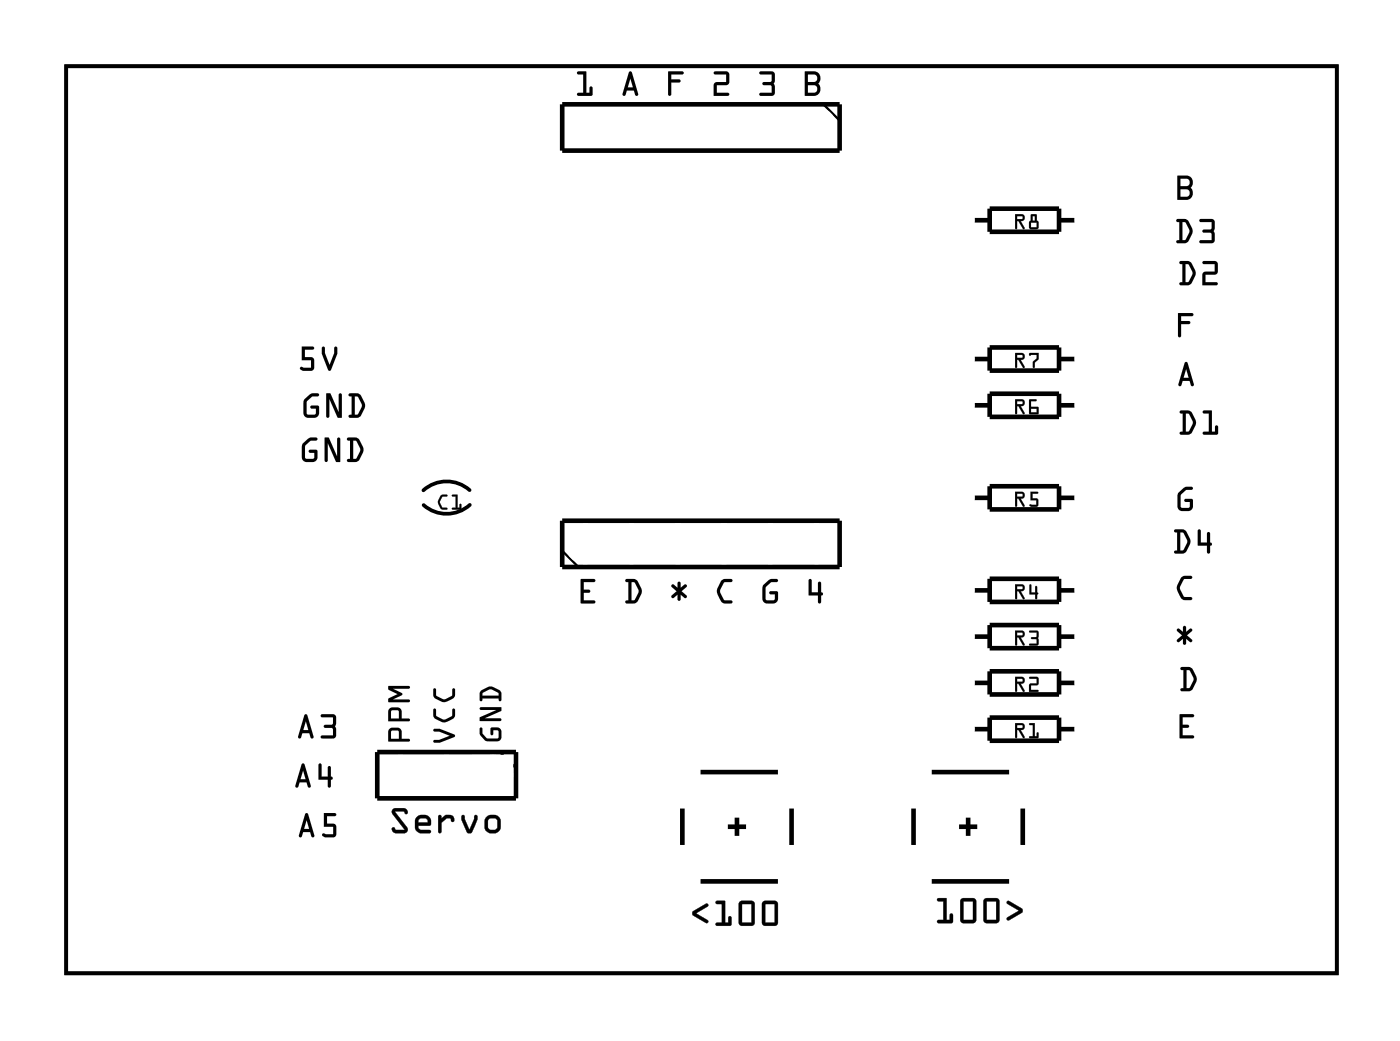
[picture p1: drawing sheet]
<svg xmlns="http://www.w3.org/2000/svg" width="77mm" height="57mm" viewBox="0 0 77 57" stroke-linecap="round" stroke-linejoin="round" font-family="sans-serif">
<path d="M3.6 3.6h69.8v49.8h-69.8zM25.8 26.9a1.9 1.9 0 0 0-2.5 0M25.8 27.7a1.9 1.9 0 0 1-2.5 0" fill="none" stroke="#000" stroke-width=".2"/>
<g fill="#000">
<path d="M64.7 17.2h.8l.1 .1-.1 .1h-.6v.2h.4l.1 .1-.1 .1h-.4v.6l-.1 .1-.1-.1zM65 31.6h.4l.1 .1-.1 .1h-.4l-.2 .5 .2 .5h.4l.1 .1a.63 .63 0 0 1-.7-.1 .63 .63 0 0 1-.1-.7zM64.7 34.5l.3 .2v-.3h.1h.1v.3l.2-.2h.1v.2l-.3 .2 .3 .2v.1l-.1 .1-.2-.2v.2l-.1 .1-.1-.1v-.2l-.3 .1v-.1l.2-.2-.2-.2zM64.8 27a.62 .62 0 0 1 .7-.3v.2h-.3l-.3 .3v.7h.4l.1-.3-.3-.1v-.1h.4a.56 .56 0 0 1-.1 .6 .61 .61 0 0 1-.7-.1v-.7zM64.8 39.2h.8l-.1 .2h-.5v.4h.2l.1 .1-.1 .1h-.2v.4h.5l.1 .1h-.8z"/>
<path d="M3.6 3.6h69.8v49.8h-69.8zM3.6 3.6v49.8h69.8v-49.8z"/>
<path d="M31.7 3.9v.2h.3v1h-.3v.1h.8v-.4h-.1v.3h-.2v-1.2zM34.6 4.3l.2 .5h-.3zM34.6 3.9l-.4 1.3h.1l.1-.2h.4l.2 .3 .1-.1-.4-1.2zM36.7 3.9v1.3l.1 .1 .1-.1v-.7h.4l.1-.1h-.1h-.4v-.3h.6l.1-.1-.1-.1zM39.2 3.9l.1 .2h.6v.4l-.6 .1-.1 .7 .8-.1v-.1h-.6v-.4l.6-.1v-.6zM41.7 3.9l.1 .2h.6v.4h-.4l-.1 .1 .1 .1h.4v.4h-.6l-.1 .1h.8v-1.2zM44.4 4.7h.4v.3l-.4 .1zM44.4 4.1h.4v.4h-.4zM44.2 3.9v1.4a.81 .81 0 0 0 .8-.2v-.4l-.1-.1 .2-.3a.35 .35 0 0 0-.4-.4z"/>
<path d="M31.7 3.9v.2h.3v1h-.3v.1h.8v-.4h-.1v.3h-.2v-1.2zM31.7 3.9h.5v1.2h.2v-.3h.1v.4h-.8v-.1h.3v-1h-.3zM34.6 4.3l.2 .5h-.3zM34.6 4.3l-.1 .5h.3zM34.6 3.9l-.4 1.3h.1l.1-.2h.4l.2 .3 .1-.1-.4-1.2zM34.6 3.9l.1 .1 .4 1.2-.1 .1-.2-.3h-.4l-.1 .2h-.1zM36.7 3.9v1.3l.1 .1 .1-.1v-.7h.4l.1-.1h-.1h-.4v-.3h.6l.1-.1-.1-.1zM36.7 3.9h.8l.1 .1-.1 .1h-.6v.3h.4h.1l-.1 .1h-.4v.7l-.1 .1-.1-.1zM39.2 3.9l.1 .2h.6v.4l-.6 .1-.1 .7 .8-.1v-.1h-.6v-.4l.6-.1v-.6zM39.2 3.9l.8 .1v.6l-.6 .1v.4h.6v.1l-.8 .1 .1-.7 .6-.1v-.4h-.6zM41.7 3.9l.1 .2h.6v.4h-.4l-.1 .1 .1 .1h.4v.4h-.6l-.1 .1h.8v-1.2zM41.7 3.9l.8 .1v1.2h-.8l.1-.1h.6v-.4h-.4l-.1-.1 .1-.1h.4v-.4h-.6zM44.4 4.7h.4v.3l-.4 .1zM44.4 4.7v.4l.4-.1v-.3zM44.4 4.1h.4v.4h-.4zM44.4 4.1v.4h.4v-.4zM44.2 3.9v1.4a.81 .81 0 0 0 .8-.2 .4 .4 0 0 0-.1-.5l.2-.3-.1-.3-.3-.1zM44.2 3.9h.5a.39 .39 0 0 1 .4 .3 .39 .39 0 0 1-.2 .4 .39 .39 0 0 1 .1 .4 .39 .39 0 0 1-.3 .3l-.5-.1z"/>
<path d="M55.9 19.5h.2l.1 .1h-.3zM55.8 19.4v.8l.1-.1v-.3l.4 .4-.2-.4 .1-.1v-.3zM56.5 19.4l.1 .1h.3v.2l-.2 .2 .1 .3v-.3l.3-.2v-.3z"/>
<path d="M55.9 19.5h.2l.1 .1-.3 .1zM55.9 19.5v.1h.3l-.1-.1zM55.8 19.4v.8l.1-.1v-.4l.4 .5-.2-.5h.1v-.3zM55.8 19.4h.4v.3l-.1 .1 .2 .4h-.1l-.3-.4v.3l-.1 .1zM56.5 19.4l.1 .1h.4v.2l-.3 .2 .1 .3v-.3l.2-.2 .1-.3zM56.5 19.4h.6v.3l-.3 .2v.3l-.1-.3 .2-.2v-.2h-.3z"/>
<path d="M55.9 11.9h.2l.1 .1h-.3zM55.8 11.8v.8l.1-.1v-.4l.4 .5-.2-.5h.1v-.3zM56.6 12.2h.3v.3h-.3zM56.7 11.9h.1v.2h-.1zM56.6 11.8v.3l-.1 .1 .1 .4h.4l.1-.4-.1-.1-.1-.3z"/>
<path d="M55.9 11.9h.2l.1 .1h-.3zM55.9 11.9v.1h.3l-.1-.1zM55.8 11.8v.8l.1-.1v-.4l.4 .5-.2-.5h.1v-.3zM55.8 11.8h.4v.3h-.1l.2 .5h-.1l-.3-.5v.4l-.1 .1zM56.6 12.2h.4v.3h-.4zM56.6 12.2v.3h.3v-.3zM56.7 11.9h.2v.2h-.2zM56.7 11.9v.2h.1v-.2zM56.6 11.8v.3l-.1 .1 .1 .3h.4v-.3v-.1l-.1-.3zM56.6 11.8h.3l.1 .3 .1 .1-.1 .4h-.4l-.1-.4 .1-.1z"/>
<path d="M64.7 17.2v1.2l.1 .1 .1-.1v-.6h.4l.1-.1-.1-.1h-.4v-.2h.6l.1-.1-.1-.1zM64.7 17.2h.8l.1 .1-.1 .1h-.6v.2h.4l.1 .1-.1 .1h-.4v.6l-.1 .1-.1-.1z"/>
<path d="M65 12.2h.1l.2 .5-.2 .5h-.1zM64.6 12v.2h.2v1l-.2 .1 .1 .1h.4a.7 .7 0 0 0 .4-.9 .7 .7 0 0 0-.8-.5zM65.9 12l.1 .2h.6l-.1 .4h-.4l-.1 .1 .1 .1h.4l.1 .4h-.6l-.1 .1h.8v-1.2z"/>
<path d="M65 12.2h.1l.2 .5-.2 .5h-.1zM65 12.2v1h.1l.2-.5-.2-.5zM64.6 12v.2h.2v1h-.1l-.1 .1 .5 .1 .2-.2a.7 .7 0 0 0 .1-.8 .7 .7 0 0 0-.7-.4zM64.6 12l.6 .1 .3 .4v.3l-.3 .5h-.6l.1-.1h.1v-1h-.2zM65.9 12l.1 .2h.6l-.1 .4h-.4l-.1 .1 .1 .1h.4l.1 .4h-.6l-.1 .1h.8v-1.2zM65.9 12l.8 .1v1.2h-.8l.1-.1h.6l-.1-.4h-.4l-.1-.1 .1-.1h.4l.1-.4h-.6z"/>
<path d="M64.8 10.4h.5v.4h-.5zM64.8 9.8l.5 .1v.3h-.5zM64.7 9.6v1.4a.8 .8 0 0 0 .8-.2v-.4l-.1-.1 .1-.3a.35 .35 0 0 0-.3-.4z"/>
<path d="M64.8 10.4h.5v.4h-.5zM64.8 10.4v.4l.5-.1v-.3zM64.8 9.8l.5 .1v.3h-.5zM64.8 9.8v.4h.5v-.3zM64.7 9.6v1.4a.8 .8 0 0 0 .8-.2 .39 .39 0 0 0-.1-.5l.1-.3-.1-.3-.2-.1zM64.7 9.6h.5a.38 .38 0 0 1 .3 .3 .38 .38 0 0 1-.1 .4 .39 .39 0 0 1 .1 .4 .39 .39 0 0 1-.3 .3h-.5z"/>
<path d="M65.1 14.5h.2l.2 .5-.3 .5h-.1zM64.8 14.4v.1h.2v1l-.2 .1 .1 .1h.3a.7 .7 0 0 0 .5-.9 .7 .7 0 0 0-.8-.5zM66.1 14.4v.1h.6v.4l-.6 .1-.1 .7 .9-.1-.1-.1h-.6v-.4l.6-.1v-.6z"/>
<path d="M65.1 14.5h.2l.2 .5-.3 .5h-.1zM65.1 14.5v1h.1l.3-.5-.2-.5zM64.8 14.4v.1h.2v1h-.2v.1l.4 .1 .3-.2a.7 .7 0 0 0 .1-.8 .7 .7 0 0 0-.7-.4zM64.8 14.4h.6l.2 .4 .1 .3-.3 .5h-.6v-.1h.2v-1h-.2zM66.1 14.4v.1h.6v.4l-.6 .1-.1 .7 .9-.1-.1-.1h-.6v-.4l.6-.1v-.6zM66.1 14.4h.7v.6l-.6 .1v.4h.6l.1 .1-.9 .1 .1-.7 .6-.1v-.4h-.6z"/>
<path d="M16.6 19v.8h.5v.4l-.5-.1-.1 .2 .2 .1 .5-.1 .1-.5-.2-.2h-.4v-.4h.5v-.2zM16.6 19h.6v.2h-.5v.4h.4l.2 .2-.1 .5-.5 .1-.2-.1 .1-.2 .5 .1v-.4h-.5zM17.7 19.1v.3l.3 .9h.2l.3-.9v-.3h-.1v.3l-.3 .6-.3-.6v-.3zM17.7 19l.2 .1v.3l.2 .6 .3-.6v-.4l.1 .1v.3l-.3 .9h-.2l-.3-.9z"/>
<path d="M16.6 19v.8h.5v.4l-.5-.1-.1 .2 .2 .1 .5-.1 .1-.5-.2-.2h-.4v-.4h.5v-.2zM17.7 19v.4l.3 .9h.2l.3-.9v-.3l-.1-.1v.4l-.3 .6-.2-.6v-.3z"/>
<path d="M16.7 24.3l-.1 .2v.7a.58 .58 0 0 0 .8 0v-.4v-.1h-.4v.1v.1h.3l-.1 .3h-.4v-.1v-.6l.3-.3h.3v-.2a.65 .65 0 0 0-.7 .3zM17.8 24l.1 1.3h.1v-1l.5 1.1h.2v-1.4l-.2 .1v1l-.4-1.1zM19.4 24.2h.2l.2 .5-.3 .5h-.1zM19.1 24v.2h.1v1l-.1 .1v.1h.4a.7 .7 0 0 0 .4-.9 .7 .7 0 0 0-.8-.5z"/>
<path d="M16.7 24.3l-.1 .2v.7a.58 .58 0 0 0 .8 0v-.4v-.1h-.4v.1l.3 .1-.1 .3h-.4v-.1v-.6l.3-.3h.3v-.2a.65 .65 0 0 0-.7 .3zM16.7 24.3l.3-.3h.4v.1v.1h-.3l-.3 .2v.8h.4l.1-.3-.3-.1v-.1h.4a.57 .57 0 0 1-.1 .6 .62 .62 0 0 1-.7-.1v-.7zM17.8 24l.1 1.3h.1v-1l.5 1 .2 .1v-1.4l-.2 .1v1l-.4-1.1zM17.8 24h.3l.4 1.1v-1l.2-.1v1.4l-.2-.1-.5-1v1h-.1zM19.4 24.2h.2l.2 .5-.3 .5h-.1zM19.4 24.2v1h.1l.3-.5-.2-.5zM19.1 24v.2h.1v1h-.1v.1l.4 .1 .3-.2a.71 .71 0 0 0 .1-.8 .71 .71 0 0 0-.8-.4zM19.1 24l.6 .1 .2 .4 .1 .3-.3 .5h-.6v-.1h.1v-1h-.1z"/>
<path d="M16.7 21.9v.2v.7a.58 .58 0 0 0 .8 0v-.4l-.1-.1h-.3h-.1l.1 .1h.3l-.1 .3-.4 .1-.1-.1v-.6l.3-.3 .4-.1-.1-.1a.65 .65 0 0 0-.7 .3zM17.9 21.6v1.3h.2v-1l.5 1h.2v-1.3l-.2 .1v.9l-.5-1zM19.5 21.8h.2l.2 .5-.3 .5h-.1zM19.2 21.6v.1l.1 .1v1l-.2 .1h.1h.4a.7 .7 0 0 0 .4-.8 .7 .7 0 0 0-.8-.5z"/>
<path d="M16.7 21.9v.2v.7a.58 .58 0 0 0 .8 0v-.4l-.1-.1h-.3h-.1l.4 .1-.1 .3-.4 .1-.1-.1v-.6l.3-.3 .4-.1-.1-.1a.65 .65 0 0 0-.7 .3zM16.7 21.9l.4-.3h.3l.1 .1-.1 .1h-.3l-.2 .2v.7h.4l.1-.3h-.3v-.1h.4a.57 .57 0 0 1-.1 .6 .62 .62 0 0 1-.7-.1v-.7zM17.9 21.6v1.3h.2v-1l.4 1h.3v-1.3l-.2 .1v.9l-.5-1zM17.9 21.6h.2l.5 1v-.9l.2-.1v1.3h-.3l-.4-1v1h-.2zM19.5 21.8h.2l.2 .5-.3 .5h-.1zM19.5 21.8v1h.1l.3-.5-.2-.5zM19.2 21.6v.1l.1 .1v1h-.1v.1h.4l.2-.1a.71 .71 0 0 0 .2-.8 .71 .71 0 0 0-.8-.4zM19.2 21.6h.5l.3 .5v.3l-.3 .5h-.5v-.1h.1v-1h-.1z"/>
<path d="M24.2 27.2a.43 .43 0 0 0-.1 .5 .43 .43 0 0 0 .5 .3l-.1-.1h-.2l-.1-.3 .1-.3 .3-.1zM24.8 27.2l.2 .1v.6h-.2v.1h.5v-.3l-.1 .2h-.1v-.7z"/>
<path d="M24.2 27.2l-.1 .4 .1 .3 .4 .1-.1-.1h-.2l-.1-.3 .1-.3h.2l.1-.1zM24.2 27.2h.4l-.3 .1-.1 .3 .1 .2 .3 .1a.36 .36 0 0 1-.5 0 .36 .36 0 0 1 0-.4zM24.8 27.2l.2 .1v.6h-.2v.1h.5v-.3l-.1 .2h-.1v-.7zM24.8 27.2h.3v.7h.1l.1-.2v.3h-.5v-.1h.2v-.6l-.2-.1z"/>
<path d="M31.9 31.8v1.3h.8l-.1-.1h-.5v-.5h.2h.1l-.1-.1h-.2v-.4h.5l.1-.2zM34.7 32h.2l.2 .5-.3 .5h-.1zM34.4 31.8v.1l.1 .1v1h-.2l.1 .1h.4a.7 .7 0 0 0 .4-.8 .7 .7 0 0 0-.8-.5zM36.9 32.1v.1l.3 .3-.3 .2v.1h.1l.2-.2v.3l.1 .1 .1-.1v-.3l.2 .2h.1v-.1l-.3-.2 .3-.3v-.1h-.1l-.2 .2v-.3l-.1-.1-.1 .1v.3l-.2-.2zM39.7 31.8a.76 .76 0 0 0 .1 1.3h.4v-.1l-.4-.1-.2-.5 .2-.4h.4v-.1v-.1zM42 32.1l-.1 .2v.7a.58 .58 0 0 0 .8 0v-.5h-.4v.1h.3l-.1 .3-.4 .1v-.1v-.6l.3-.3 .3-.1v-.1a.65 .65 0 0 0-.7 .3zM44.4 31.8v.9h.5v.3l.2 .1v-.4l.1-.1-.1-.1v-.5h-.2v.5h-.3v-.6z"/>
<path d="M31.9 31.8v1.3h.8l-.1-.1h-.5v-.5h.2h.1l-.1-.1h-.2v-.4h.5l.1-.2zM31.9 31.8h.8l-.1 .2h-.5v.4h.2l.1 .1h-.1h-.2v.5h.5l.1 .1h-.8zM34.7 32h.2l.2 .5-.3 .5h-.1zM34.7 32v1h.1l.3-.5-.2-.5zM34.4 31.8v.1l.1 .1v1h-.1v.1h.4l.2-.1a.71 .71 0 0 0 .2-.8 .71 .71 0 0 0-.8-.4zM34.4 31.8h.5l.3 .5v.2l-.3 .6h-.5v-.1h.1v-1l-.1-.1zM36.9 32.1v.1l.3 .3-.3 .2v.1l.3-.2v.3l.1 .1 .1-.1v-.3l.2 .2h.1v-.1l-.3-.2 .3-.3v-.1h-.1l-.2 .2v-.3l-.1-.1-.1 .1v.3zM36.9 32.1h.1l.2 .2v-.3l.1-.1 .1 .1v.3l.2-.2h.1v.1l-.3 .3 .3 .2v.1h-.1l-.2-.2v.3l-.1 .1-.1-.1v-.3l-.2 .2h-.1v-.1l.3-.2-.3-.3zM39.7 31.8l-.1 .1a.76 .76 0 0 0 0 1.1l.2 .1h.4v-.1l-.4-.1-.2-.4 .2-.5h.4v-.2zM39.7 31.8h.5v.1v.1h-.4l-.2 .5 .2 .4 .4 .1v.1a.63 .63 0 0 1-.6-.2 .63 .63 0 0 1-.2-.6zM42 32.1l-.1 .2v.7a.58 .58 0 0 0 .8 0v-.5h-.4l.3 .1-.1 .3-.4 .1v-.1v-.6l.3-.3 .3-.1v-.1a.65 .65 0 0 0-.7 .3zM42 32.1l.3-.3h.4v.1v.1h-.3l-.3 .2v.7h.4l.1-.3h-.3v-.1h.4a.57 .57 0 0 1-.1 .6 .62 .62 0 0 1-.7-.1v-.7zM44.4 31.8v.9h.5v.3l.2 .1v-.4l.1-.1-.1-.1v-.5h-.2v.5h-.3v-.6zM44.4 31.8l.2 .1v.6h.3v-.5h.2v.5l.1 .1-.1 .1v.4l-.2-.1v-.3h-.5z"/>
<path d="M55.9 39.8h.2l.1 .1-.3 .1zM55.8 39.7v.8h.1v-.4l.3 .4h.1l-.2-.4 .1-.1v-.3zM56.5 39.7v.1h.2v.6h-.2v.1h.5v-.3l-.1 .2h-.1v-.7z"/>
<path d="M55.9 39.8h.2l.1 .1-.3 .1zM55.9 39.8v.2l.3-.1-.1-.1zM55.8 39.7v.8h.1v-.4l.4 .4-.2-.4 .1-.1v-.3zM55.8 39.7h.4v.3l-.1 .1 .2 .4h-.1l-.3-.4v.4h-.1zM56.5 39.7v.1h.2v.6h-.2v.1h.5v-.3v.2h-.2v-.7zM56.5 39.7h.3v.7h.1l.1-.2v.3h-.5v-.1h.2v-.6h-.2z"/>
<path d="M55.9 37.3h.2l.1 .1h-.3zM55.8 37.2v.8l.1-.1v-.4l.4 .5-.2-.5h.1v-.3zM56.5 37.2l.1 .1h.3v.2h-.3l-.1 .5h.5v-.1h-.4v-.3h.4v-.4z"/>
<path d="M55.9 37.3h.2l.1 .1h-.3zM55.9 37.3v.1h.3l-.1-.1zM55.8 37.2v.8l.1-.1v-.4l.4 .5-.2-.5h.1v-.3zM55.8 37.2h.4v.3h-.1l.2 .5h-.1l-.3-.5v.4l-.1 .1zM56.5 37.2l.1 .1h.4v.2l-.4 .1-.1 .4h.5v-.1h-.4v-.3h.4v-.4zM56.5 37.2h.5v.4h-.4v.3h.4v.1h-.5l.1-.5h.3v-.2h-.3z"/>
<path d="M55.9 34.7h.2l.1 .1-.3 .1zM55.8 34.6v.8h.1v-.4l.3 .4h.1l-.2-.4 .1-.1v-.2zM56.5 34.6l.1 .1h.3v.3h-.3l.3 .1v.2h-.3l-.1 .1h.5v-.8z"/>
<path d="M55.9 34.7h.2l.1 .1-.3 .1zM55.9 34.7v.2l.3-.1-.1-.1zM55.8 34.6v.8h.1v-.4l.4 .4-.2-.4 .1-.1v-.2zM55.8 34.6l.4 .1v.3h-.1l.2 .4h-.1l-.3-.4v.4h-.1zM56.5 34.6l.1 .1h.4l-.1 .3h-.3l.3 .1 .1 .2h-.4l-.1 .1h.5v-.7zM56.5 34.6h.5v.8h-.5l.1-.1h.3v-.2l-.3-.1h.3v-.3h-.3z"/>
<path d="M55.9 32.2h.2l.1 .1h-.3zM55.8 32.1v.8l.1-.1v-.3l.4 .4-.2-.4 .1-.1v-.3zM56.6 32.1v.5h.3v.2l.1 .1v-.3v-.4h-.1v.3h-.2v-.4z"/>
<path d="M55.9 32.2h.2l.1 .1-.3 .1zM55.9 32.2v.1h.3l-.1-.1zM55.8 32.1v.8l.1-.1v-.4l.4 .5-.2-.5h.1v-.3zM55.8 32.1h.4v.3l-.1 .1 .2 .4h-.1l-.3-.4v.3l-.1 .1zM56.6 32.1v.5h.3v.2l.1 .1v-.3v-.4h-.1v.3h-.3v-.4zM56.6 32.1h.1v.4h.2v-.3h.1v.4v.3l-.1-.1v-.2h-.4z"/>
<path d="M55.9 27.1h.2l.1 .1-.3 .1zM55.8 27v.8h.1v-.4l.4 .4-.2-.4 .1-.1v-.3zM56.6 27v.5h.3v.2h-.3v.1h.4v-.3l-.1-.1h-.2v-.3h.3v-.1z"/>
<path d="M55.9 27.1h.2l.1 .1-.3 .1zM55.9 27.1v.2l.3-.1-.1-.1zM55.8 27v.8h.1v-.4l.4 .4-.2-.4 .1-.1v-.3zM55.8 27h.4v.3l-.1 .1 .2 .4h-.1l-.3-.4v.4h-.1zM56.6 27v.5h.3v.2h-.3v.1h.4v-.3l-.1-.1h-.2v-.3h.3v-.1zM56.6 27h.4v.1h-.3v.3h.2l.1 .1v.3h-.5l.1-.1h.3v-.2h-.3z"/>
<path d="M55.9 22h.2l.1 .1-.3 .1zM55.8 21.9v.8h.1v-.4l.4 .4-.2-.4 .1-.1v-.2zM56.6 22.4h.3v.2h-.3zM56.5 21.9v.8h.5v-.3l-.4-.1v-.3h.3v-.1z"/>
<path d="M55.9 22h.2l.1 .1-.3 .1zM55.9 22v.2l.3-.1-.1-.1zM55.8 21.9v.8h.1v-.4l.4 .4-.2-.4 .1-.1v-.2zM55.8 21.9l.4 .1v.3h-.1l.2 .4h-.1l-.3-.4v.4h-.1zM56.6 22.4h.4v.2h-.4zM56.6 22.4v.2h.3v-.2zM56.5 21.9v.8h.5v-.3l-.4-.1v-.3h.3v-.1zM56.5 21.9h.4v.1h-.3v.3h.4v.4h-.5z"/>
<path d="M65 31.6l-.1 .2a.75 .75 0 0 0 0 1l.2 .1h.3h.1l-.1-.1h-.4l-.2-.5 .2-.5h.4l.1-.2zM65 31.6h.4l.1 .1-.1 .1h-.4l-.2 .5 .2 .5h.4l.1 .1a.63 .63 0 0 1-.7-.1 .63 .63 0 0 1-.1-.7z"/>
<path d="M64.7 34.5v.2l.2 .2-.2 .2v.1l.3-.1v.2l.1 .1 .1-.1v-.2l.3 .1v-.1l-.3-.2 .3-.2v-.2l-.3 .2v-.3h-.1h-.1v.3zM64.7 34.5h.1l.2 .2v-.3h.1h.1v.3l.2-.2h.1v.2l-.3 .2 .3 .2v.1l-.1 .1-.2-.2v.2l-.1 .1-.1-.1v-.2l-.2 .2-.1-.1v-.1l.2-.2-.2-.2z"/>
<path d="M64.8 29.2l.2 .1 .2 .4-.3 .5h-.1zM64.5 29.1v.1h.2v1l-.2 .1 .1 .1h.3a.7 .7 0 0 0 .5-.8 .7 .7 0 0 0-.8-.5zM65.8 29.1v.9h.5v.3l.1 .1 .1-.4 .1-.1-.1-.1-.1-.6-.1 .1v.5h-.3v-.7z"/>
<path d="M64.8 29.2l.2 .1 .2 .4-.3 .5h-.1zM64.8 29.2v1h.1l.3-.5-.2-.4zM64.5 29.1v.1h.2v1h-.2v.2h.4l.3-.1a.7 .7 0 0 0 .1-.9 .7 .7 0 0 0-.7-.3zM64.5 29.1h.6l.3 .4v.3l-.3 .6h-.6v-.2h.2v-1h-.2zM65.8 29.1v.9h.5v.3l.1 .1 .1-.4 .1-.1-.1-.1-.1-.6-.1 .1v.5h-.3v-.7zM65.8 29.1h.2v.7h.3v-.5l.1-.1 .1 .6 .1 .1-.1 .1-.1 .4-.1-.1v-.3h-.5z"/>
<path d="M64.8 27l-.1 .2v.7a.57 .57 0 0 0 .8 0v-.4l-.1-.1h-.3v.1l.3 .1-.1 .3h-.4v-.7l.3-.3h.3v-.2l-.4 .1zM64.8 27a.62 .62 0 0 1 .7-.3v.2h-.3l-.3 .3v.7h.4l.1-.3-.3-.1v-.1h.4a.56 .56 0 0 1-.1 .6 .62 .62 0 0 1-.7-.1v-.7z"/>
<path d="M65.1 22.7l.2 .1 .2 .4-.2 .5h-.2zM64.8 22.6v.1h.2v1l-.2 .1 .1 .1h.4a.7 .7 0 0 0 .4-.9 .7 .7 0 0 0-.8-.5zM66.1 22.6v.1h.3v1h-.3v.1h.8v-.4h-.1l-.1 .3h-.1v-1.2z"/>
<path d="M65.1 22.7l.2 .1 .2 .4-.2 .5h-.2zM65.1 22.7v1h.2l.2-.5-.2-.4zM64.8 22.6v.1h.2v1h-.2v.1l.5 .1 .2-.2a.7 .7 0 0 0 .1-.8 .7 .7 0 0 0-.7-.4zM64.8 22.6h.6l.3 .4v.3l-.3 .5h-.6v-.1h.2v-1h-.2zM66.1 22.6v.1h.3v1h-.3v.1h.8v-.4h-.1l-.1 .3h-.1v-1.2zM66.1 22.6l.5-.1v1.2h.1l.1-.3h.1v.4h-.8v-.1h.3v-1h-.3z"/>
<path d="M65.2 36.8h.2l.2 .5-.3 .5h-.1zM64.9 36.6v.2h.1v1l-.2 .1 .1 .1h.4a.7 .7 0 0 0 .4-.9 .7 .7 0 0 0-.8-.5z"/>
<path d="M65.2 36.8h.2l.2 .5-.3 .5h-.1zM65.2 36.8v1h.1l.3-.5-.2-.5zM64.9 36.6v.2h.1v1h-.1v.1l.4 .1 .2-.2a.7 .7 0 0 0 .2-.8 .7 .7 0 0 0-.8-.4zM64.9 36.6l.5 .1 .3 .4v.3l-.3 .5h-.5v-.1h.1v-1h-.1z"/>
<path d="M65.2 20.3l.1 .4h-.3zM65.1 19.9l-.4 1.2 .2 .1 .1-.3h.3l.2 .3 .1-.1-.4-1.2z"/>
<path d="M65.2 20.3l.1 .4h-.3zM65.2 20.3l-.2 .4h.3zM65.1 19.9l-.4 1.2 .2 .1 .1-.3h.3l.2 .3 .1-.1-.4-1.2zM65.1 19.9h.1l.4 1.2-.1 .1-.2-.3h-.3l-.1 .3-.2-.1z"/>
<path d="M16.6 42.3l.2 .5h-.3zM16.6 41.9l-.4 1.3h.2l.1-.2h.3l.2 .2 .1-.1-.4-1.1zM17.5 41.9v.9h.5v.4h.2v-.4l.1-.1-.1-.1v-.5h-.2v.5h-.3v-.6z"/>
<path d="M16.6 42.3l.2 .5h-.3zM16.6 42.3l-.1 .5h.3zM16.6 41.9l-.4 1.3h.2l.1-.2h.3l.2 .2 .1-.1-.4-1.1zM16.6 41.9l.1 .1 .4 1.1-.1 .1-.2-.2h-.3l-.1 .2h-.2zM17.5 41.9v.9h.5v.4h.2v-.4l.1-.1-.1-.1v-.5h-.2v.5h-.3v-.6zM17.5 41.9l.2 .1v.6h.3v-.5h.2v.5l.1 .1-.1 .1v.4h-.2v-.4h-.5z"/>
<path d="M16.8 39.6l.1 .5h-.2zM16.7 39.2l-.3 1.3h.1l.1-.2h.4l.1 .2 .1-.1-.3-1.1zM17.6 39.2l.1 .2h.6v.4h-.4l-.1 .1 .1 .1h.4v.4h-.6l-.1 .1h.8v-1.2z"/>
<path d="M16.8 39.6l.1 .5h-.2zM16.8 39.6l-.1 .5h.2zM16.7 39.2l-.3 1.3h.1l.1-.2h.4l.1 .2 .1-.1-.3-1.1zM16.7 39.2l.2 .1 .3 1.1-.1 .1-.1-.2h-.4l-.1 .2h-.1zM17.6 39.2l.1 .2h.6v.4h-.4l-.1 .1 .1 .1h.4v.4h-.6l-.1 .1h.8v-1.2zM17.6 39.2l.8 .1v1.2h-.8l.1-.1h.6v-.4h-.4l-.1-.1 .1-.1h.4v-.4h-.6z"/>
<path d="M16.8 45l.2 .5h-.3zM16.8 44.7l-.4 1.2 .2 .1 .1-.3h.3l.2 .3 .1-.1-.4-1.2zM17.8 44.6v.8h.5v.4l-.5-.1-.1 .2 .2 .1 .5-.1 .1-.5-.2-.2h-.3v-.4h.4v-.1z"/>
<path d="M16.8 45l.2 .5h-.3zM16.8 45l-.1 .5h.3zM16.8 44.7l-.4 1.2 .2 .1 .1-.3h.3l.2 .3 .1-.1-.4-1.2zM16.8 44.7h.1l.4 1.2-.1 .1-.2-.3h-.3l-.1 .3-.2-.1zM17.8 44.6v.8h.5v.4l-.5-.1-.1 .2 .2 .1 .5-.1 .1-.5-.2-.2h-.3v-.4h.4v-.1zM17.8 44.6l.6 .1v.1h-.4v.4h.3l.2 .2-.1 .5-.5 .1-.2-.1 .1-.2 .5 .1v-.4h-.5z"/>
<path d="M21.5 40.1h.4v.5h-.4zM21.5 40.1v.5h.4v-.5zM21.4 40l-.1 .7h1.2l-.1-.1h-.3l-.1-.6-.2-.1zM21.4 40l.2-.1 .4 .1 .1 .6h.3l.1 .1h-1.2zM21.5 39h.4v.4h-.4zM21.5 39v.4h.4v-.4zM21.4 38.9l-.1 .7h1.2l-.1-.2h-.3l-.1-.5-.2-.1zM21.4 38.9l.2-.1 .4 .1 .1 .5h.3l.1 .2h-1.2zM21.3 37.7v.2l.5 .2-.5 .3v.1h1.2l-.1-.1h-.8l.5-.3-.5-.3h.8l.1-.1zM21.3 37.7h1.2l-.1 .1h-.8l.5 .3-.5 .3h.8l.1 .1h-1.2v-.1l.5-.3-.5-.2z"/>
<path d="M21.5 40.1h.4v.5h-.4zM21.4 40l-.1 .7h1.2l-.1-.1h-.3l-.1-.6-.2-.1zM21.5 39h.4v.4h-.4zM21.4 38.9l-.1 .7h1.2l-.1-.2h-.3l-.1-.5-.2-.1zM21.3 37.7v.2l.5 .2-.5 .3v.1h1.2l-.1-.1h-.8l.5-.3-.5-.3h.8l.1-.1z"/>
<path d="M21.6 44.4v.3l.6 .8-.4 .1-.2-.2-.1 .1 .1 .2h.2h.5l.1-.3-.7-.8 .5-.1 .1 .2 .1-.1-.1-.2h-.1zM23 45l.3-.1 .2 .3h-.5zM22.8 44.9a.62 .62 0 0 0 .2 .8h.6v-.1h-.5l-.1-.2v-.1h.6a.45 .45 0 0 0-.2-.6 .45 .45 0 0 0-.6 .2zM24.1 44.8v.9h.1v-.5l.3-.3h.3l.1 .2 .1-.1-.2-.2-.3-.1-.3 .2v-.1zM25.4 44.8l-.1 .2 .4 .7h.2l.1-.2a.74 .74 0 0 0 .2-.7h-.1l-.3 .8-.3-.8zM26.9 45h.4v.5h-.4zM26.7 44.9a.71 .71 0 0 0 0 .7l.3 .1a.42 .42 0 0 0 .5-.3v-.3a.47 .47 0 0 0-.8-.2z"/>
<path d="M21.6 44.4v.3l.6 .8-.4 .1-.2-.2-.1 .1 .1 .2h.2h.5l.1-.3-.7-.8 .5-.1 .1 .2 .1-.1-.1-.2h-.1zM21.6 44.4h.6h.1l.1 .2-.1 .1-.1-.1h-.5l.7 .8-.1 .3-.5 .1-.2-.1-.1-.2 .1-.1 .2 .2 .4-.1-.6-.8zM23 45l.3-.1 .2 .1v.2h-.5zM23 45v.2h.5l-.2-.3zM22.9 44.9a.7 .7 0 0 0 0 .7l.2 .1h.5v-.1h-.5l-.1-.2v-.1h.6a.44 .44 0 0 0-.2-.5 .44 .44 0 0 0-.5 .1zM22.8 44.9a.43 .43 0 0 1 .6-.2 .43 .43 0 0 1 .2 .6h-.6v.2l.6 .1 .1 .1a.79 .79 0 0 1-.8-.1 .72 .72 0 0 1-.1-.7zM24.1 44.8v.9h.1v-.5l.3-.3h.3l.1 .2v-.1a.35 .35 0 0 0-.4-.2l-.3 .2v-.2zM24.1 44.8h.1l.1 .1 .2-.2a.31 .31 0 0 1 .5 .3l-.1 .1-.2-.2h-.2l-.3 .3 .1 .5-.1 .1-.1-.1zM25.4 44.8v.2l.3 .7h.2l.1-.2a.75 .75 0 0 0 .2-.7h-.1l-.3 .8-.3-.8zM25.4 44.8h.1l.3 .8 .3-.8h.1a.74 .74 0 0 1-.2 .7l-.1 .2h-.2l-.4-.7zM26.9 45h.4v.5h-.4zM26.9 45v.5h.4v-.5zM26.7 44.9a.7 .7 0 0 0 0 .7l.3 .1a.41 .41 0 0 0 .5-.3v-.3a.46 .46 0 0 0-.8-.2zM26.6 45.2a.51 .51 0 0 1 1 0 .51 .51 0 0 1-1 0z"/>
<path d="M23.8 40l.1 .2h.2l.6 .2-.6 .2h-.3l.1 .2h.3l.8-.4-.1-.1-.7-.3zM23.8 40h.4l.7 .3 .1 .1-.8 .4h-.3l-.1-.2h.3l.6-.2-.6-.2h-.2zM23.8 38.9v.4l.1 .2a.67 .67 0 0 0 1 0l.1-.2v-.4l-.2 .1v.3l-.4 .2-.4-.2v-.3zM23.8 38.9l.2 .1v.3l.4 .2 .4-.2v-.3l.2-.1a.56 .56 0 0 1-.2 .6 .56 .56 0 0 1-.6 .1l-.4-.2zM23.8 37.8v.3l.1 .3a.67 .67 0 0 0 1 0l.1-.3v-.3l-.2 .1v.3l-.4 .2-.4-.2v-.3zM23.8 37.8l.2 .1v.3l.4 .2 .4-.2v-.3l.2-.1a.56 .56 0 0 1-.2 .6 .56 .56 0 0 1-.6 .1l-.4-.2z"/>
<path d="M23.8 40l.1 .2h.2l.6 .2-.6 .2h-.3l.1 .2h.3l.8-.4-.1-.1-.7-.3zM23.8 38.9v.1a.6 .6 0 0 0 .3 .6 .6 .6 0 0 0 .6-.1l.3-.1v-.5l-.2 .1v.3l-.4 .2-.4-.2v-.3zM23.8 37.8v.1a.6 .6 0 0 0 .3 .5 .6 .6 0 0 0 .6 0l.3-.1v-.5l-.2 .1v.3l-.4 .2-.4-.2v-.3z"/>
<path d="M26.4 40h-.1a.62 .62 0 0 0 .5 .7l.7-.1v-.4v-.2h-.5v.3h.1v-.2h.2l.1 .1v.3h-.1h-.5l-.3-.2v-.3zM26.4 38.8v.2h.9l-.9 .4v.2h1.1v-.2h-.9l.9-.4v-.2zM26.5 38l.5-.2 .4 .2v.2h-.9zM26.4 38l-.1 .4 .1 .1 .1-.2h.9l.1 .2v-.1a.64 .64 0 0 0-.4-.7 .64 .64 0 0 0-.7 .3z"/>
<path d="M26.4 40h-.1a.62 .62 0 0 0 .5 .7l.7-.1v-.4v-.2h-.5v.3h.1v-.2h.2l.1 .1v.3h-.1h-.5l-.3-.2v-.3zM26.4 40h.1v.3l.3 .2h.5h.1v-.3l-.1-.1h-.2v.2h-.1v-.3h.5v.2v.4a1.02 1.02 0 0 1-.9 0l-.2-.3zM26.4 38.8v.2h.9l-.9 .4v.2h1.1v-.2h-.9l.9-.4v-.2zM26.4 38.8h1.1v.2l-.9 .4h.9v.2h-1.1l-.1-.2 1-.4h-.9zM26.5 38l.5-.2 .4 .2v.2h-.9zM26.5 38v.2h.9l-.1-.2-.3-.2zM26.4 38l-.1 .4 .1 .1 .1-.2h.9l.1 .2v-.1v-.4l-.4-.3h-.2zM26.4 38l.5-.3h.2l.4 .3v.4v.1l-.1-.2h-.9l-.1 .2-.1-.1z"/>
<path d="M38.1 50v.3l.7 .4h.1v-.2l-.7-.4 .7-.3v-.2h-.1zM39.3 49.5v.1h.4v1.1h-.4v.1h.9v-.5h-.2v.4h-.2v-1.2zM40.8 49.6h.5v1.1h-.5zM40.6 49.5v1.3h.8v-1.3zM42 49.6h.6v1.1h-.6zM41.9 49.5v1.3h.8v-1.3z"/>
<path d="M38 50.1l.1 .1 .7 .5 .1-.1v-.1l-.7-.4 .7-.3v-.2h-.1zM38.1 50l.7-.4h.1v.2l-.7 .3 .7 .4v.2h-.1l-.7-.4zM39.3 49.5v.1h.4v1.1h-.4v.1h.9v-.5h-.2v.4h-.2v-1.2zM39.3 49.5h.5v1.2h.2v-.4h.2v.5h-.9v-.1h.4v-1.1h-.4zM40.7 49.6h.6v1.1h-.6zM40.8 49.6v1.1h.5v-1.1zM40.6 49.5v1.3h.8v-1.3zM40.6 49.5h.8v1.3h-.8zM42 49.6h.6v1.1h-.6zM42 49.6v1.1h.6v-1.1zM41.9 49.5v1.3h.8v-1.3zM41.9 49.5h.8v1.3h-.8z"/>
<path d="M51.5 49.3v.2h.3v1h-.3v.2h.8v-.5h-.1v.3h-.2v-1.2zM52.9 49.5h.5v1h-.5zM52.8 49.4v1.2h.8v-1.2zM54.2 49.5h.5v1h-.5zM54.1 49.4v1.2h.7v-1.2zM55.3 49.5v.1l.7 .4-.7 .4 .1 .1 .7-.4 .1-.1-.8-.5z"/>
<path d="M51.5 49.3v.2h.3v1h-.3v.1h.8v-.4h-.1v.3h-.2v-1.2zM51.5 49.3h.5v1.2h.2v-.3h.1v.5h-.8v-.2h.3v-1h-.3zM52.9 49.5h.6v1h-.6zM52.9 49.5v1h.5v-1zM52.8 49.4v1.2h.8v-1.2zM52.8 49.4h.8v1.2h-.8zM54.2 49.5h.5v1h-.5zM54.2 49.5v1h.5v-1zM54.1 49.4v1.2h.7v-1.2zM54.1 49.4h.8v1.2h-.8zM55.3 49.5v.1l.7 .4-.7 .4 .1 .1 .7-.4 .1-.1-.8-.5zM55.3 49.5h.1l.8 .5-.1 .1-.7 .4-.1-.1 .7-.4-.7-.4z"/>
<path d="M64.8 39.2v1.3h.8l-.1-.1h-.5v-.4h.2l.1-.1-.1-.1h-.2v-.4h.5l.1-.2zM64.8 39.2h.8l-.1 .2h-.5v.4h.2l.1 .1-.1 .1h-.2v.4h.5l.1 .1h-.8z"/>
</g>
<g fill="none" stroke="#000" stroke-width=".25">
<path d="M30.9 5.7h15.2v2.6h-15.2zM53.4 12.1h1M53.4 19.7h1M54.4 11.5h3.8v1.2h-3.8zM54.4 19.1h3.8v1.2h-3.8zM58.2 12.1h.9M58.2 19.7h.9M30.9 28.6h15.2v2.5h-15.2zM53.4 22.3h1M53.4 27.3h1M53.4 32.4h1M53.4 35h1"/>
<path d="M53.4 37.5h1M54.4 21.6h3.8v1.3h-3.8zM54.4 26.7h3.8v1.3h-3.8zM54.4 31.8h3.8v1.2h-3.8zM54.4 34.3h3.8v1.3h-3.8zM54.4 36.9h3.8v1.2h-3.8zM54.4 39.4h3.8v1.3h-3.8zM58.2 22.3h.9M58.2 27.3h.9M58.2 32.4h.9M58.2 35h.9M58.2 37.5h.9"/>
<path d="M20.7 41.3h7.6v2.5h-7.6zM37.5 44.4v2M38.5 42.4h4.2M38.5 48.4h4.2M40 45.4h1M40.5 44.9v1M43.5 44.4v2M50.2 44.4v2M51.2 42.4h4.2M51.2 48.4h4.2M52.7 45.4h1M53.2 44.9v1"/>
<path d="M53.4 40h1M56.2 44.4v2M58.2 40h.9"/>
</g>
<path d="M45.2 5.7l.9 .9M30.9 30.2l.9 .9M27.5 41.3l.8 .9" fill="none" stroke="#000" stroke-width=".13"/>
<circle cx="14.4" cy="19.7" r=".74" fill="#fff"/>
<circle cx="14.4" cy="19.7" r=".74" fill="none" stroke="#fff" stroke-width=".76" stroke-linecap="butt"/>
<circle cx="14.4" cy="22.2" r=".74" fill="#fff"/>
<circle cx="14.4" cy="22.2" r=".74" fill="none" stroke="#fff" stroke-width=".76" stroke-linecap="butt"/>
<circle cx="14.4" cy="24.8" r=".74" fill="#fff"/>
<circle cx="14.4" cy="24.8" r=".74" fill="none" stroke="#fff" stroke-width=".76" stroke-linecap="butt"/>
<circle cx="14.4" cy="19.7" r=".74" fill="#fff"/>
<circle cx="14.4" cy="19.7" r=".74" fill="none" stroke="#fff" stroke-width=".76" stroke-linecap="butt"/>
<circle cx="14.4" cy="22.2" r=".74" fill="#fff"/>
<circle cx="14.4" cy="22.2" r=".74" fill="none" stroke="#fff" stroke-width=".76" stroke-linecap="butt"/>
<circle cx="14.4" cy="24.8" r=".74" fill="#fff"/>
<circle cx="14.4" cy="24.8" r=".74" fill="none" stroke="#fff" stroke-width=".76" stroke-linecap="butt"/>
<circle cx="62.6" cy="10.4" r=".8" fill="#fff"/>
<circle cx="62.6" cy="10.4" r=".8" fill="none" stroke="#fff" stroke-width=".76" stroke-linecap="butt"/>
<circle cx="62.6" cy="12.9" r=".8" fill="#fff"/>
<circle cx="62.6" cy="12.9" r=".8" fill="none" stroke="#fff" stroke-width=".76" stroke-linecap="butt"/>
<circle cx="62.6" cy="15.5" r=".8" fill="#fff"/>
<circle cx="62.6" cy="15.5" r=".8" fill="none" stroke="#fff" stroke-width=".76" stroke-linecap="butt"/>
<circle cx="62.6" cy="18" r=".8" fill="#fff"/>
<circle cx="62.6" cy="18" r=".8" fill="none" stroke="#fff" stroke-width=".76" stroke-linecap="butt"/>
<circle cx="62.6" cy="20.5" r=".8" fill="#fff"/>
<circle cx="62.6" cy="20.5" r=".8" fill="none" stroke="#fff" stroke-width=".76" stroke-linecap="butt"/>
<circle cx="62.6" cy="23.1" r=".8" fill="#fff"/>
<circle cx="62.6" cy="23.1" r=".8" fill="none" stroke="#fff" stroke-width=".76" stroke-linecap="butt"/>
<circle cx="62.6" cy="10.4" r=".8" fill="#fff"/>
<circle cx="62.6" cy="10.4" r=".8" fill="none" stroke="#fff" stroke-width=".76" stroke-linecap="butt"/>
<circle cx="62.6" cy="12.9" r=".8" fill="#fff"/>
<circle cx="62.6" cy="12.9" r=".8" fill="none" stroke="#fff" stroke-width=".76" stroke-linecap="butt"/>
<circle cx="62.6" cy="15.5" r=".8" fill="#fff"/>
<circle cx="62.6" cy="15.5" r=".8" fill="none" stroke="#fff" stroke-width=".76" stroke-linecap="butt"/>
<circle cx="62.6" cy="18" r=".8" fill="#fff"/>
<circle cx="62.6" cy="18" r=".8" fill="none" stroke="#fff" stroke-width=".76" stroke-linecap="butt"/>
<circle cx="62.6" cy="20.5" r=".8" fill="#fff"/>
<circle cx="62.6" cy="20.5" r=".8" fill="none" stroke="#fff" stroke-width=".76" stroke-linecap="butt"/>
<circle cx="62.6" cy="23.1" r=".8" fill="#fff"/>
<circle cx="62.6" cy="23.1" r=".8" fill="none" stroke="#fff" stroke-width=".76" stroke-linecap="butt"/>
<circle cx="62.6" cy="27.3" r=".8" fill="#fff"/>
<circle cx="62.6" cy="27.3" r=".8" fill="none" stroke="#fff" stroke-width=".76" stroke-linecap="butt"/>
<circle cx="62.6" cy="29.9" r=".8" fill="#fff"/>
<circle cx="62.6" cy="29.9" r=".8" fill="none" stroke="#fff" stroke-width=".76" stroke-linecap="butt"/>
<circle cx="62.6" cy="32.4" r=".8" fill="#fff"/>
<circle cx="62.6" cy="32.4" r=".8" fill="none" stroke="#fff" stroke-width=".76" stroke-linecap="butt"/>
<circle cx="62.6" cy="34.9" r=".8" fill="#fff"/>
<circle cx="62.6" cy="34.9" r=".8" fill="none" stroke="#fff" stroke-width=".76" stroke-linecap="butt"/>
<circle cx="62.6" cy="37.5" r=".8" fill="#fff"/>
<circle cx="62.6" cy="37.5" r=".8" fill="none" stroke="#fff" stroke-width=".76" stroke-linecap="butt"/>
<circle cx="62.6" cy="40" r=".8" fill="#fff"/>
<circle cx="62.6" cy="40" r=".8" fill="none" stroke="#fff" stroke-width=".76" stroke-linecap="butt"/>
<circle cx="62.6" cy="27.3" r=".8" fill="#fff"/>
<circle cx="62.6" cy="27.3" r=".8" fill="none" stroke="#fff" stroke-width=".76" stroke-linecap="butt"/>
<circle cx="62.6" cy="29.9" r=".8" fill="#fff"/>
<circle cx="62.6" cy="29.9" r=".8" fill="none" stroke="#fff" stroke-width=".76" stroke-linecap="butt"/>
<circle cx="62.6" cy="32.4" r=".8" fill="#fff"/>
<circle cx="62.6" cy="32.4" r=".8" fill="none" stroke="#fff" stroke-width=".76" stroke-linecap="butt"/>
<circle cx="62.6" cy="34.9" r=".8" fill="#fff"/>
<circle cx="62.6" cy="34.9" r=".8" fill="none" stroke="#fff" stroke-width=".76" stroke-linecap="butt"/>
<circle cx="62.6" cy="37.5" r=".8" fill="#fff"/>
<circle cx="62.6" cy="37.5" r=".8" fill="none" stroke="#fff" stroke-width=".76" stroke-linecap="butt"/>
<circle cx="62.6" cy="40" r=".8" fill="#fff"/>
<circle cx="62.6" cy="40" r=".8" fill="none" stroke="#fff" stroke-width=".76" stroke-linecap="butt"/>
<circle cx="22" cy="27.3" r=".64" fill="#fff"/>
<circle cx="22" cy="27.3" r=".64" fill="none" stroke="#fff" stroke-width=".76" stroke-linecap="butt"/>
<circle cx="27.1" cy="27.3" r=".64" fill="#fff"/>
<circle cx="27.1" cy="27.3" r=".64" fill="none" stroke="#fff" stroke-width=".76" stroke-linecap="butt"/>
<circle cx="6.8" cy="50.2" r="1.1" fill="#fff"/>
<circle cx="6.8" cy="50.2" r="1.1" fill="none" stroke="#fff" stroke-width=".25"/>
<circle cx="70.3" cy="50.2" r="1.1" fill="#fff"/>
<circle cx="70.3" cy="50.2" r="1.1" fill="none" stroke="#fff" stroke-width=".25"/>
<circle cx="70.3" cy="7" r="1.1" fill="#fff"/>
<circle cx="70.3" cy="7" r="1.1" fill="none" stroke="#fff" stroke-width=".25"/>
<circle cx="6.8" cy="7" r="1.1" fill="#fff"/>
<circle cx="6.8" cy="7" r="1.1" fill="none" stroke="#fff" stroke-width=".25"/>
<circle cx="14.4" cy="40" r=".8" fill="#fff"/>
<circle cx="14.4" cy="40" r=".8" fill="none" stroke="#fff" stroke-width=".76" stroke-linecap="butt"/>
<circle cx="14.4" cy="42.6" r=".8" fill="#fff"/>
<circle cx="14.4" cy="42.6" r=".8" fill="none" stroke="#fff" stroke-width=".76" stroke-linecap="butt"/>
<circle cx="14.4" cy="45.1" r=".8" fill="#fff"/>
<circle cx="14.4" cy="45.1" r=".8" fill="none" stroke="#fff" stroke-width=".76" stroke-linecap="butt"/>
<circle cx="14.4" cy="40" r=".8" fill="#fff"/>
<circle cx="14.4" cy="40" r=".8" fill="none" stroke="#fff" stroke-width=".76" stroke-linecap="butt"/>
<circle cx="14.4" cy="42.6" r=".8" fill="#fff"/>
<circle cx="14.4" cy="42.6" r=".8" fill="none" stroke="#fff" stroke-width=".76" stroke-linecap="butt"/>
<circle cx="14.4" cy="45.1" r=".8" fill="#fff"/>
<circle cx="14.4" cy="45.1" r=".8" fill="none" stroke="#fff" stroke-width=".76" stroke-linecap="butt"/>
<circle cx="52.5" cy="12.1" r=".7" fill="#fff"/>
<circle cx="52.5" cy="12.1" r=".7" fill="none" stroke="#fff" stroke-width=".76" stroke-linecap="butt"/>
<circle cx="60.1" cy="12.1" r=".7" fill="#fff"/>
<circle cx="60.1" cy="12.1" r=".7" fill="none" stroke="#fff" stroke-width=".76" stroke-linecap="butt"/>
<circle cx="52.5" cy="19.7" r=".7" fill="#fff"/>
<circle cx="52.5" cy="19.7" r=".7" fill="none" stroke="#fff" stroke-width=".76" stroke-linecap="butt"/>
<circle cx="60.1" cy="19.7" r=".7" fill="#fff"/>
<circle cx="60.1" cy="19.7" r=".7" fill="none" stroke="#fff" stroke-width=".76" stroke-linecap="butt"/>
<circle cx="52.5" cy="22.2" r=".7" fill="#fff"/>
<circle cx="52.5" cy="22.2" r=".7" fill="none" stroke="#fff" stroke-width=".76" stroke-linecap="butt"/>
<circle cx="60.1" cy="22.2" r=".7" fill="#fff"/>
<circle cx="60.1" cy="22.2" r=".7" fill="none" stroke="#fff" stroke-width=".76" stroke-linecap="butt"/>
<circle cx="52.5" cy="27.3" r=".7" fill="#fff"/>
<circle cx="52.5" cy="27.3" r=".7" fill="none" stroke="#fff" stroke-width=".76" stroke-linecap="butt"/>
<circle cx="60.1" cy="27.3" r=".7" fill="#fff"/>
<circle cx="60.1" cy="27.3" r=".7" fill="none" stroke="#fff" stroke-width=".76" stroke-linecap="butt"/>
<circle cx="52.5" cy="32.4" r=".7" fill="#fff"/>
<circle cx="52.5" cy="32.4" r=".7" fill="none" stroke="#fff" stroke-width=".76" stroke-linecap="butt"/>
<circle cx="60.1" cy="32.4" r=".7" fill="#fff"/>
<circle cx="60.1" cy="32.4" r=".7" fill="none" stroke="#fff" stroke-width=".76" stroke-linecap="butt"/>
<circle cx="52.5" cy="34.9" r=".7" fill="#fff"/>
<circle cx="52.5" cy="34.9" r=".7" fill="none" stroke="#fff" stroke-width=".76" stroke-linecap="butt"/>
<circle cx="60.1" cy="34.9" r=".7" fill="#fff"/>
<circle cx="60.1" cy="34.9" r=".7" fill="none" stroke="#fff" stroke-width=".76" stroke-linecap="butt"/>
<circle cx="52.5" cy="37.5" r=".7" fill="#fff"/>
<circle cx="52.5" cy="37.5" r=".7" fill="none" stroke="#fff" stroke-width=".76" stroke-linecap="butt"/>
<circle cx="60.1" cy="37.5" r=".7" fill="#fff"/>
<circle cx="60.1" cy="37.5" r=".7" fill="none" stroke="#fff" stroke-width=".76" stroke-linecap="butt"/>
<circle cx="52.5" cy="40" r=".7" fill="#fff"/>
<circle cx="52.5" cy="40" r=".7" fill="none" stroke="#fff" stroke-width=".76" stroke-linecap="butt"/>
<circle cx="60.1" cy="40" r=".7" fill="#fff"/>
<circle cx="60.1" cy="40" r=".7" fill="none" stroke="#fff" stroke-width=".76" stroke-linecap="butt"/>
<circle cx="44.9" cy="7" r=".74" fill="#fff"/>
<circle cx="44.9" cy="7" r=".74" fill="none" stroke="#fff" stroke-width=".76" stroke-linecap="butt"/>
<circle cx="42.3" cy="7" r=".74" fill="#fff"/>
<circle cx="42.3" cy="7" r=".74" fill="none" stroke="#fff" stroke-width=".76" stroke-linecap="butt"/>
<circle cx="39.8" cy="7" r=".74" fill="#fff"/>
<circle cx="39.8" cy="7" r=".74" fill="none" stroke="#fff" stroke-width=".76" stroke-linecap="butt"/>
<circle cx="37.2" cy="7" r=".74" fill="#fff"/>
<circle cx="37.2" cy="7" r=".74" fill="none" stroke="#fff" stroke-width=".76" stroke-linecap="butt"/>
<circle cx="34.7" cy="7" r=".74" fill="#fff"/>
<circle cx="34.7" cy="7" r=".74" fill="none" stroke="#fff" stroke-width=".76" stroke-linecap="butt"/>
<circle cx="32.2" cy="7" r=".74" fill="#fff"/>
<circle cx="32.2" cy="7" r=".74" fill="none" stroke="#fff" stroke-width=".76" stroke-linecap="butt"/>
<circle cx="32.2" cy="29.9" r=".74" fill="#fff"/>
<circle cx="32.2" cy="29.9" r=".74" fill="none" stroke="#fff" stroke-width=".76" stroke-linecap="butt"/>
<circle cx="34.7" cy="29.9" r=".74" fill="#fff"/>
<circle cx="34.7" cy="29.9" r=".74" fill="none" stroke="#fff" stroke-width=".76" stroke-linecap="butt"/>
<circle cx="37.2" cy="29.9" r=".74" fill="#fff"/>
<circle cx="37.2" cy="29.9" r=".74" fill="none" stroke="#fff" stroke-width=".76" stroke-linecap="butt"/>
<circle cx="39.8" cy="29.9" r=".74" fill="#fff"/>
<circle cx="39.8" cy="29.9" r=".74" fill="none" stroke="#fff" stroke-width=".76" stroke-linecap="butt"/>
<circle cx="42.3" cy="29.9" r=".74" fill="#fff"/>
<circle cx="42.3" cy="29.9" r=".74" fill="none" stroke="#fff" stroke-width=".76" stroke-linecap="butt"/>
<circle cx="44.9" cy="29.9" r=".74" fill="#fff"/>
<circle cx="44.9" cy="29.9" r=".74" fill="none" stroke="#fff" stroke-width=".76" stroke-linecap="butt"/>
<circle cx="56.4" cy="47.6" r=".7" fill="#fff"/>
<circle cx="56.4" cy="47.6" r=".7" fill="none" stroke="#fff" stroke-width=".76" stroke-linecap="butt"/>
<circle cx="49.9" cy="47.6" r=".7" fill="#fff"/>
<circle cx="49.9" cy="47.6" r=".7" fill="none" stroke="#fff" stroke-width=".76" stroke-linecap="butt"/>
<circle cx="56.4" cy="43.1" r=".7" fill="#fff"/>
<circle cx="56.4" cy="43.1" r=".7" fill="none" stroke="#fff" stroke-width=".76" stroke-linecap="butt"/>
<circle cx="49.9" cy="43.1" r=".7" fill="#fff"/>
<circle cx="49.9" cy="43.1" r=".7" fill="none" stroke="#fff" stroke-width=".76" stroke-linecap="butt"/>
<circle cx="43.7" cy="47.6" r=".7" fill="#fff"/>
<circle cx="43.7" cy="47.6" r=".7" fill="none" stroke="#fff" stroke-width=".76" stroke-linecap="butt"/>
<circle cx="37.2" cy="47.6" r=".7" fill="#fff"/>
<circle cx="37.2" cy="47.6" r=".7" fill="none" stroke="#fff" stroke-width=".76" stroke-linecap="butt"/>
<circle cx="43.7" cy="43.1" r=".7" fill="#fff"/>
<circle cx="43.7" cy="43.1" r=".7" fill="none" stroke="#fff" stroke-width=".76" stroke-linecap="butt"/>
<circle cx="37.2" cy="43.1" r=".7" fill="#fff"/>
<circle cx="37.2" cy="43.1" r=".7" fill="none" stroke="#fff" stroke-width=".76" stroke-linecap="butt"/>
<circle cx="27.1" cy="42.6" r=".74" fill="#fff"/>
<circle cx="27.1" cy="42.6" r=".74" fill="none" stroke="#fff" stroke-width=".76" stroke-linecap="butt"/>
<circle cx="24.5" cy="42.6" r=".74" fill="#fff"/>
<circle cx="24.5" cy="42.6" r=".74" fill="none" stroke="#fff" stroke-width=".76" stroke-linecap="butt"/>
<circle cx="22" cy="42.6" r=".74" fill="#fff"/>
<circle cx="22" cy="42.6" r=".74" fill="none" stroke="#fff" stroke-width=".76" stroke-linecap="butt"/>
<path d="M26.3 41.8h1.5v1.5h-1.5z" fill="#fff"/>
<path d="M26.3 41.8h1.5v1.5h-1.5z" fill="none" stroke="#fff" stroke-width=".76" stroke-linecap="butt"/>
</svg>
